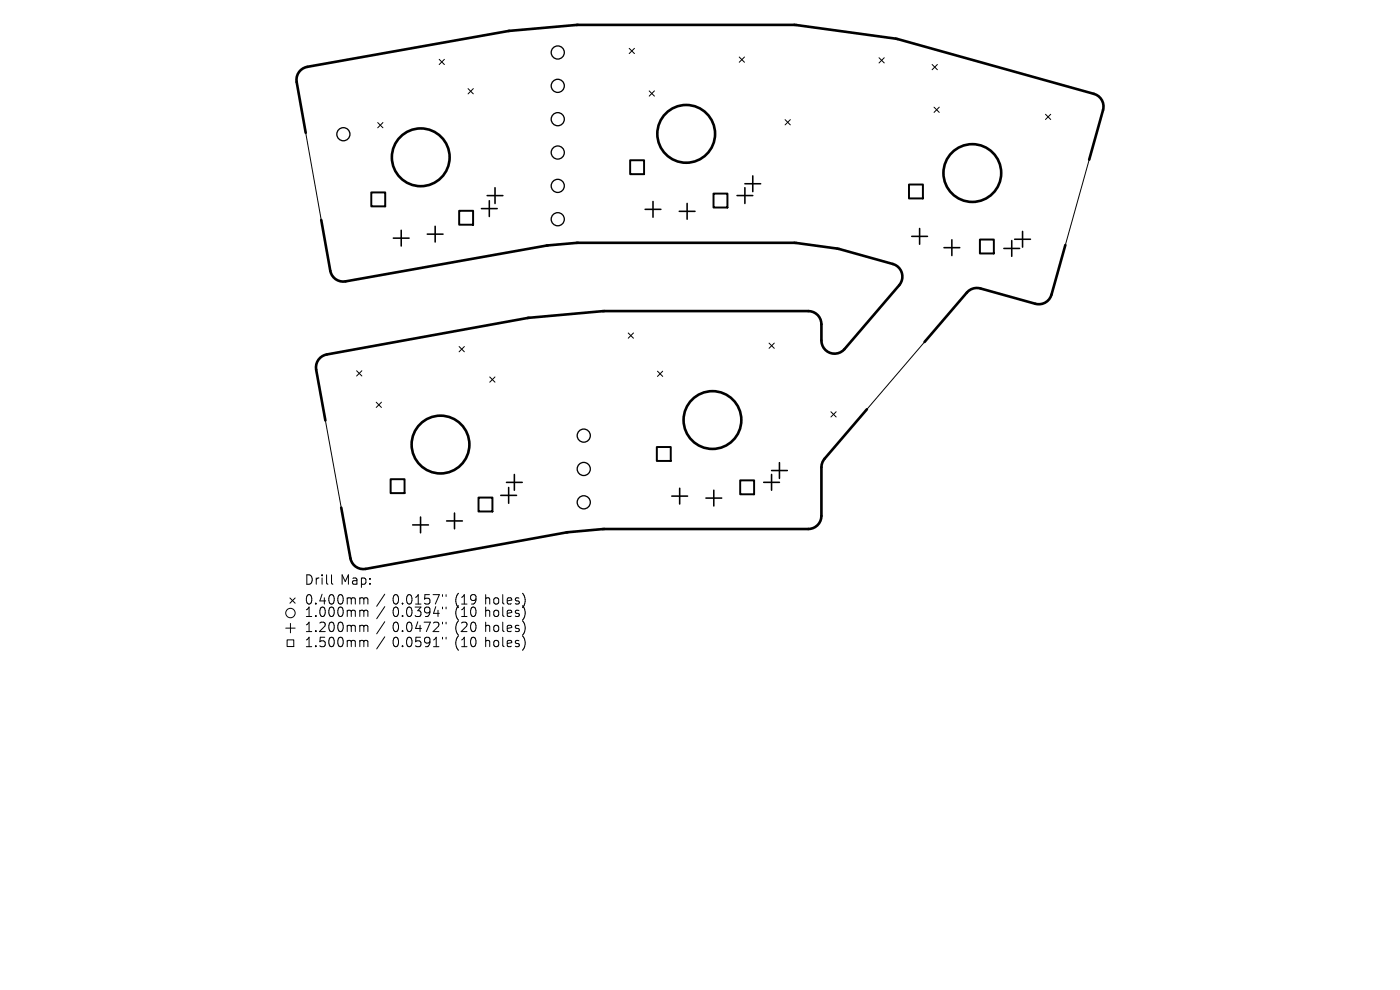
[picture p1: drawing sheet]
<svg xmlns="http://www.w3.org/2000/svg" width="297mm" height="210mm" viewBox="0 0 297 210" stroke-linecap="round" stroke-linejoin="round" font-family="sans-serif">
<defs><g id="words">
<g font-size="2.8">
<text x="64.6" y="124.2">Drill Map:</text>
<text x="64.6" y="128.4">0.400mm / 0.0157&quot; (19 holes)</text>
<text x="64.6" y="131">1.000mm / 0.0394&quot; (10 holes)</text>
<text x="64.6" y="134.2">1.200mm / 0.0472&quot; (20 holes)</text>
<text x="64.6" y="137.4">1.500mm / 0.0591&quot; (10 holes)</text>
</g>
</g></defs>
<g fill="none" stroke="#000" stroke-width=".21">
<path d="M93.2 12.6l1.1 1.1M94.3 12.6l-1.1 1.1M99.3 18.8l1.1 1.1M100.4 18.8l-1.1 1.1M133.5 10.3l1.1 1.1M134.6 10.3l-1.1 1.1M137.7 19.3l1.1 1.1M138.8 19.3l-1.1 1.1M156.8 12.1l1.1 1.1M157.9 12.1l-1.1 1.1M186.5 12.2l1.1 1.2M187.6 12.2l-1.1 1.2"/>
<path d="M197.7 13.7l1.2 1.1M198.9 13.7l-1.2 1.1M64.9 28.2l3.3 18.5M80.1 26l1.1 1.1M81.2 26l-1.1 1.1M166.6 25.4l1.1 1.1M167.7 25.4l-1.1 1.1M198.1 22.7l1.2 1.1M199.3 22.7l-1.2 1.1M221.8 24.2l1.1 1.2M222.9 24.2l-1.1 1.2M231.1 33.9l-5.1 18.1"/>
<path d="M75.7 78.6l1.1 1.2M76.8 78.6l-1.1 1.2M97.4 73.5l1.1 1.1M98.5 73.5l-1.1 1.1M103.9 80l1.1 1.1M105 80l-1.1 1.1M133.3 70.6l1.1 1.1M134.4 70.6l-1.1 1.1M139.5 78.7l1.1 1.2M140.6 78.7l-1.1 1.2M163.1 72.8l1.2 1.1M164.3 72.8l-1.2 1.1"/>
<path d="M196.1 72.5l-12.2 14.3M69 89.2l3.4 18.5M79.8 85.3l1.1 1.1M80.9 85.3l-1.1 1.1M176.3 87.3l1.1 1.2M177.4 87.3l-1.1 1.2M60.6 133.2h2M60.9 135.7h1.4v1.5h-1.4zM61.5 126.8l1.1 1.2M61.6 132.2v2M62.6 126.8l-1.1 1.2M76.9 122.6l.5 .1 .2 .3-.1 .7-.6 .2"/>
<path d="M78.5 123.7v.2M78.5 122.7v.2M103 136l.3-.2 .5 .1 .1 1.3M103 126.1v2M103 128.8v2M103 132v2M103 135.2v2M103 127l.3-.2 .5 .1 .1 1.2M103 129.6l.3-.2 .5 .1 .1 1.3M103 132.8l.3-.2 .5 .1 .1 1.3M104.8 127l.3-.2 .6 .2 .1 .8-.2 .2-.5 .1-.3-.2zM104.8 129.6l.3-.2 .6 .2 .1 .8-.2 .3-.5 .1-.3-.2z"/>
<path d="M104.8 132.8l.3-.2 .6 .2 .1 .8-.2 .3-.5 .1-.3-.2zM104.8 136l.3-.2 .6 .2 .1 .8-.2 .3-.5 .1-.3-.2zM106.7 126.1v1.8l.2 .2M106.7 128.8v1.7l.2 .3M106.7 132v1.7l.2 .3M106.7 135.2v1.7l.2 .3M107.6 127.5l1-.2-.1-.4-.6-.1-.3 .3 .1 .9h.8M107.6 130.1l1-.2-.1-.4-.6-.1-.3 .3 .1 1h.8M107.6 133.3l1-.2-.1-.4-.6-.1-.3 .3 .1 1h.8M107.6 136.5l1-.2-.1-.4-.6-.1-.3 .3 .1 1h.8M110.1 126.9l-.5-.1-.3 .3 .1 .3 .7 .2v.4h-.8M110.1 129.5l-.5-.1-.3 .3 .1 .3 .7 .2v.5h-.8"/>
<path d="M110.1 132.7l-.5-.1-.3 .3 .1 .3 .7 .2v.5h-.8M110.1 135.9l-.5-.1-.3 .3 .1 .3 .7 .2v.5h-.8M110.8 125.9a2.29 2.29 0 0 1 0 3M110.8 128.5a2.29 2.29 0 0 1 0 3M110.8 131.7a2.29 2.29 0 0 1 0 3M110.8 134.9a2.29 2.29 0 0 1 0 3"/>
<circle cx="61.6" cy="130" r="1"/>
</g>
<g fill="none" stroke="#000" stroke-width=".56">
<path d="M64.9 28.2l-2-10.8a2.78 2.78 0 0 1 2.3-3.2l42.6-7.6 14.5-1.3h46.2l21.9 3 41.7 11.6a2.79 2.79 0 0 1 1.9 3.4l-2.9 10.6M68.2 46.7l1.9 10.7a2.79 2.79 0 0 0 3.2 2.3l42.6-7.6 6.7-.6h45.9l9.5 1.3 11.4 3.2a2.78 2.78 0 0 1 1.4 4.5l-11.6 13.6a2.79 2.79 0 0 1-3.1 .8 2.79 2.79 0 0 1-1.8-2.7v-3.4a2.78 2.78 0 0 0-2.8-2.8h-43.3l-16 1.4-42.9 7.8a2.78 2.78 0 0 0-2.2 3.2l1.9 10.8M226 52l-2.9 10.5a2.79 2.79 0 0 1-3.5 1.9l-11.6-3.2a2.78 2.78 0 0 0-2.9 .9l-9 10.4M183.9 86.8l-9 10.5a2.78 2.78 0 0 0-.6 1.8v10.3a2.78 2.78 0 0 1-2.8 2.8h-43.6l-7.7 .7-42.6 7.8a2.78 2.78 0 0 1-3.3-2.3l-1.9-10.7"/>
<circle cx="89.3" cy="33.4" r="6.1"/>
<circle cx="145.6" cy="28.4" r="6.1"/>
<circle cx="206.3" cy="36.7" r="6.1"/>
<circle cx="93.5" cy="94.3" r="6.1"/>
<circle cx="151.1" cy="89.1" r="6.1"/>
</g>
<g fill="none" stroke="#000" stroke-width=".28">
<circle cx="118.3" cy="11.1" r="1.39"/>
<circle cx="118.3" cy="18.2" r="1.39"/>
<circle cx="72.8" cy="28.5" r="1.39"/>
<circle cx="118.3" cy="39.4" r="1.39"/>
<circle cx="118.3" cy="25.3" r="1.39"/>
<circle cx="118.3" cy="32.4" r="1.39"/>
<circle cx="118.3" cy="46.5" r="1.39"/>
<circle cx="123.8" cy="92.4" r="1.39"/>
<circle cx="123.8" cy="99.5" r="1.39"/>
<circle cx="123.8" cy="106.6" r="1.39"/>
</g>
<g fill="none" stroke="#000" stroke-width=".33">
<path d="M105 39.8v3.4M158 39.8v3.4M158 39h3.4M159.7 37.3v3.3M83.4 50.5h3.4M85.1 48.8v3.4M90.6 49.7h3.4M92.3 48v3.3M102.1 44.3h3.4M103.3 41.5h3.4M103.8 42.6v3.3M136.9 44.4h3.3"/>
<path d="M138.5 42.7v3.4M144.1 44.8h3.3M145.8 43.2v3.3M156.4 41.5h3.3M193.4 50.1h3.4M195.1 48.5v3.3M200.3 52.5h3.3M201.9 50.9v3.3M213 52.7h3.3M214.6 51v3.4M215.3 50.8h3.3M216.9 49.1v3.3"/>
<path d="M163.7 99.8h3.3M165.4 98.1v3.4M87.5 111.3h3.4M89.2 109.7v3.3M94.7 110.5h3.4M96.4 108.8v3.4M106.2 105.1h3.4M107.4 102.3h3.4M107.9 103.4v3.4M109.1 100.7v3.3M142.5 105.2h3.4M144.2 103.6v3.3"/>
<path d="M149.8 105.7h3.3M151.4 104v3.3M162 102.3h3.4M163.7 100.6v3.4"/>
</g>
<path d="M133.7 34h2.9v2.9h-2.9zM192.8 39.1h3v3h-3zM78.8 40.8h2.9v3h-2.9zM97.4 44.7h3v3h-3zM151.4 41.1h2.9v2.9h-2.9zM207.9 50.8h2.9v3h-2.9zM139.3 94.8h3v3h-3zM82.9 101.7h2.9v2.9h-2.9zM101.5 105.5h3v3h-3zM157 101.9h3v3h-3z" fill="none" stroke="#000" stroke-width=".42"/>
<use href="#words"/>
</svg>
